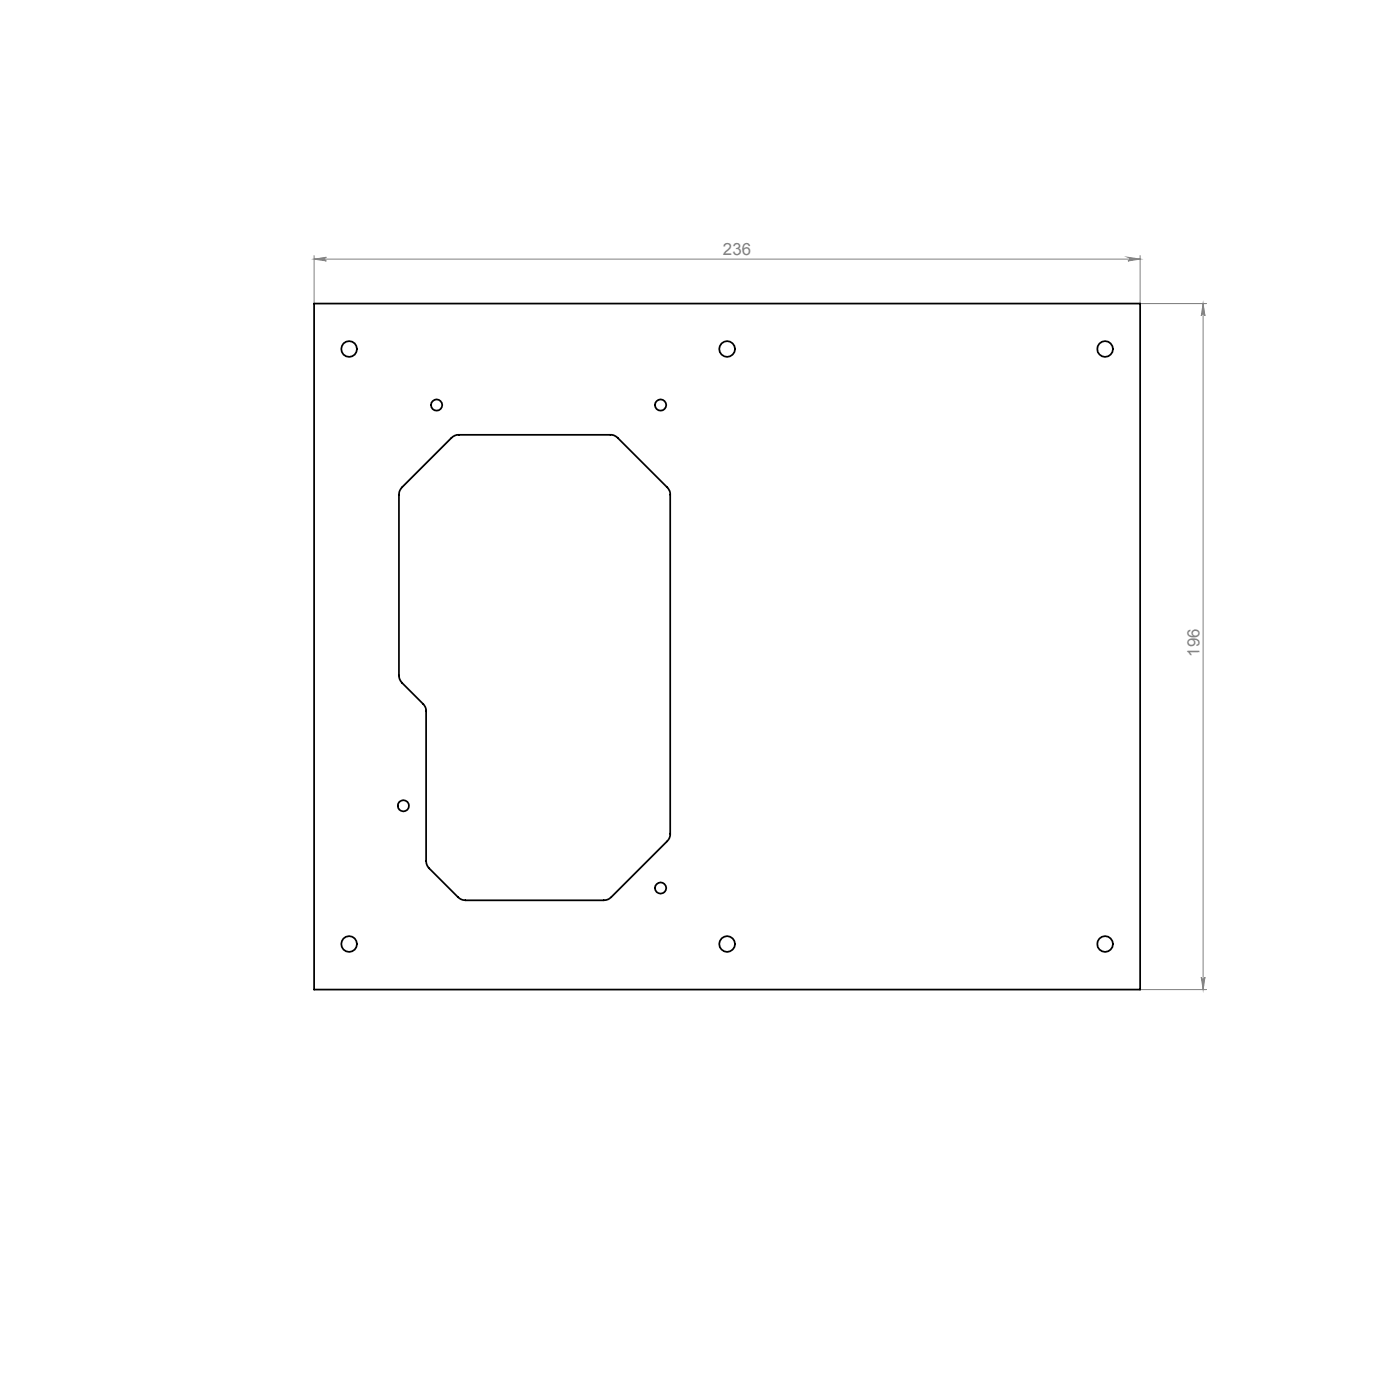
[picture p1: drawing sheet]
<svg xmlns="http://www.w3.org/2000/svg" width="400mm" height="400mm" viewBox="0 0 400 400" stroke-linecap="round" stroke-linejoin="round" font-family="sans-serif">
<defs><g id="words">
<g font-size="4.8" fill="#808080">
<text x="206.6" y="72.9">236</text>
<text x="342.7" y="187.6" transform="rotate(-90 342.7 187.6)">196</text>
</g>
</g></defs>
<path d="M89.7 73v13.7M89.7 74h236.1M89.7 74l3.5-.5a.53 .53 0 0 0-.5 .5 .53 .53 0 0 0 .5 .6zM322.3 73.5l3.5 .5-3.5 .6a.53 .53 0 0 0 .5-.6 .53 .53 0 0 0-.5-.5zM325.8 73v13.7h18.9M343.7 86.7l.6 3.5a.53 .53 0 0 0-.6-.5 .53 .53 0 0 0-.5 .5zM343.7 86.7v196M343.2 279.2a.53 .53 0 0 0 .5 .5 .53 .53 0 0 0 .6-.5l-.6 3.5zM325.8 282.7h18.9" fill="none" stroke="#808080" stroke-width=".29"/>
<g fill="#808080">
<path d="M322.3 73.5l3.5 .5-3.5 .6a.53 .53 0 0 0 .5-.6 .53 .53 0 0 0-.5-.5zM89.7 74l3.5-.5a.53 .53 0 0 0-.5 .5 .53 .53 0 0 0 .5 .6z"/>
<path d="M343.2 279.2a.53 .53 0 0 0 .5 .5 .53 .53 0 0 0 .6-.5l-.6 3.5zM343.7 86.7l.6 3.5a.53 .53 0 0 0-.6-.5 .53 .53 0 0 0-.5 .5z"/>
</g>
<g fill="none" stroke="#000" stroke-width=".5">
<path d="M89.7 86.7h236.1v196h-236.1zM129 125.1a2.88 2.88 0 0 1 2.1-.9h43.3a2.73 2.73 0 0 1 2.1 .9l14.1 14.1a2.73 2.73 0 0 1 .9 2.1v96.9a2.88 2.88 0 0 1-.9 2.2l-16 15.9a3.1 3.1 0 0 1-2.1 .9h-39.5a3.1 3.1 0 0 1-2.1-.9l-8.3-8.2a3.1 3.1 0 0 1-.9-2.1v-42.8a2.73 2.73 0 0 0-.8-2.1l-6-6-.7-1-.2-1.1v-51.7a3.1 3.1 0 0 1 .9-2.1z"/>
<circle cx="99.7" cy="99.7" r="2.25"/>
<circle cx="207.8" cy="99.7" r="2.25"/>
<circle cx="315.7" cy="99.7" r="2.25"/>
<circle cx="124.8" cy="115.7" r="1.6"/>
<circle cx="188.7" cy="115.7" r="1.6"/>
<circle cx="115.3" cy="230.2" r="1.59"/>
<circle cx="188.7" cy="253.7" r="1.59"/>
<circle cx="99.7" cy="269.7" r="2.25"/>
<circle cx="207.8" cy="269.7" r="2.25"/>
<circle cx="315.7" cy="269.7" r="2.25"/>
</g>
<use href="#words"/>
</svg>
